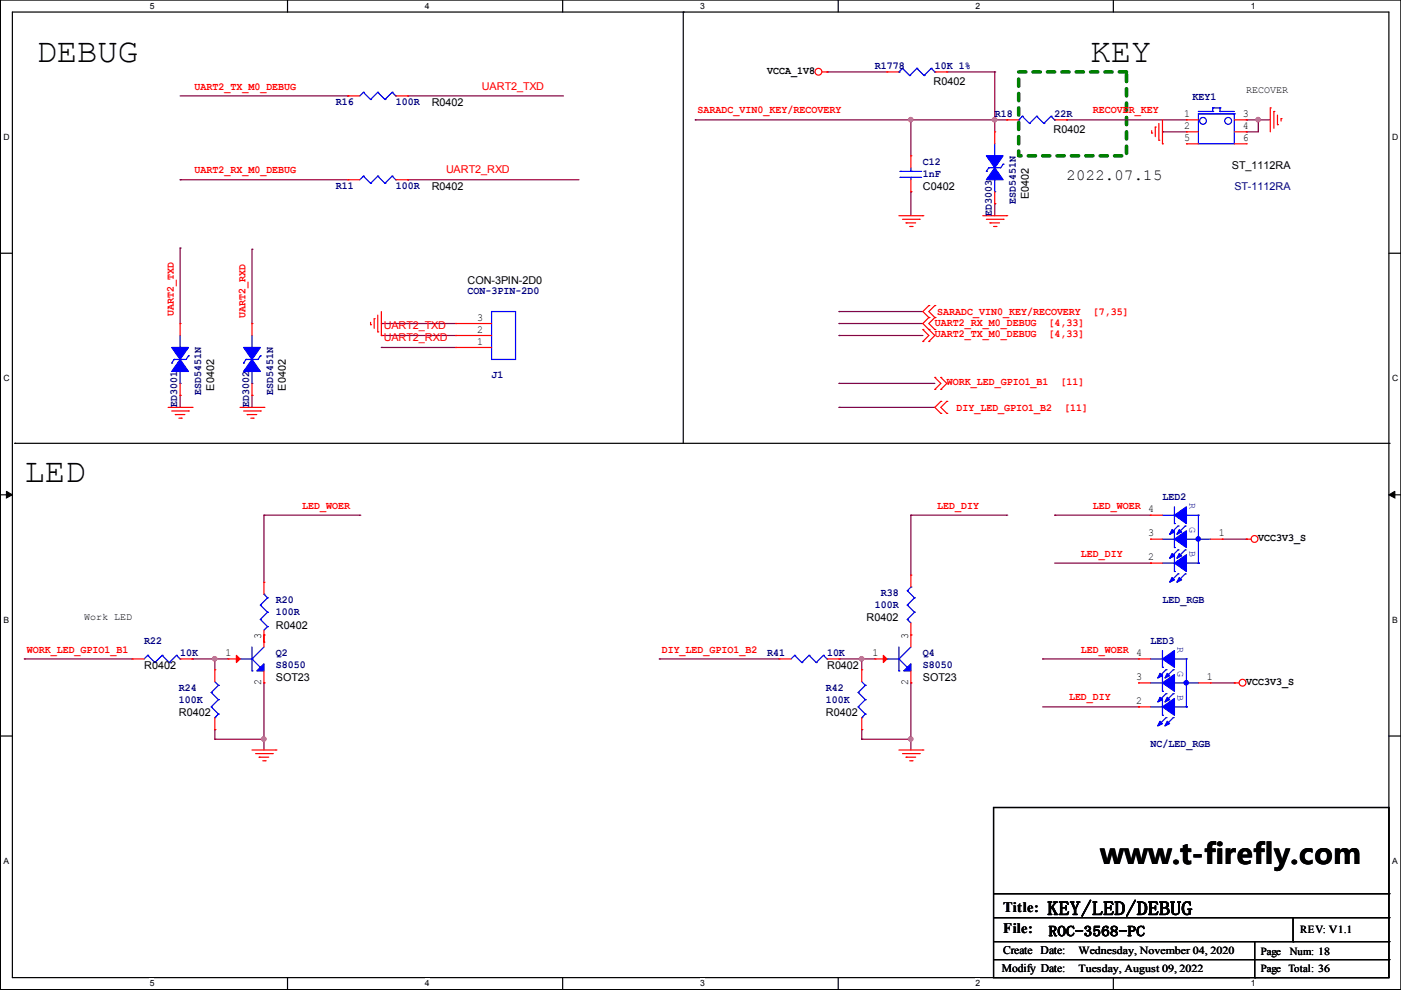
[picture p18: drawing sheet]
<svg xmlns="http://www.w3.org/2000/svg" width="297mm" height="210mm" viewBox="0 0 297 210" stroke-linecap="round" stroke-linejoin="round" font-family="sans-serif">
<defs><g id="words">
<g font-size="7.2">
<text x="7.7" y="13.2">DEBUG</text>
<text x="231.2" y="13.2">KEY</text>
<text x="5.2" y="102.1">LED</text>
</g>
<text font-size="6" x="233.3" y="183.2">www.t-firefly.com</text>
<text font-size="4.1" x="222.1" y="194">KEY/LED/DEBUG</text>
<text font-size="3.3" x="226.1" y="38.2">2022.07.15</text>
<g font-size="3">
<text x="212.7" y="193.3">Title:</text>
<text x="212.7" y="197.9">File:</text>
<text x="222.3" y="198.5">ROC-3568-PC</text>
</g>
<g font-size="2.5">
<text x="212.7" y="202.4">Create Date:</text>
<text x="212.4" y="206.2">Modify Date:</text>
</g>
<g font-size="2.3">
<text x="162.6" y="15.7">VCCA_1V8</text>
<text x="198" y="18">R0402</text>
<text x="91.5" y="22.5">R0402</text>
<text x="223.4" y="28.1">R0402</text>
<text x="251" y="24.8">1</text>
<text x="251" y="27.4">2</text>
<text x="251" y="29.9">5</text>
<text x="263.5" y="24.8">3</text>
<text x="263.5" y="27.4">4</text>
<text x="263.5" y="29.9">6</text>
<text x="261.2" y="35.7">ST_1112RA</text>
<text x="91.5" y="40.3">R0402</text>
<text x="195.7" y="40.3">C0402</text>
<text x="218.1" y="42.2" transform="rotate(-90 218.1 42.2)">E0402</text>
<text x="99.1" y="60.1">CON-3PIN-2D0</text>
<text x="101.2" y="70.5">2</text>
<text x="101.2" y="68">3</text>
<text x="101.2" y="73.1">1</text>
<text x="45.4" y="82.8" transform="rotate(-90 45.4 82.8)">E0402</text>
<text x="60.6" y="82.8" transform="rotate(-90 60.6 82.8)">E0402</text>
<text x="243.4" y="108.6">4</text>
<text x="243.4" y="113.7">3</text>
<text x="258.4" y="113.7">1</text>
<text x="243.4" y="118.8">2</text>
<text x="266.8" y="114.7">VCC3V3_S</text>
<text x="183.7" y="131.8">R0402</text>
<text x="55.4" y="135.4" transform="rotate(-90 55.4 135.4)">3</text>
<text x="58.5" y="133.3">R0402</text>
<text x="192.5" y="135.4" transform="rotate(-90 192.5 135.4)">3</text>
<text x="30.6" y="141.9">R0402</text>
<text x="47.8" y="139.1">1</text>
<text x="175.3" y="141.9">R0402</text>
<text x="185" y="139.1">1</text>
<text x="240.9" y="139.1">4</text>
<text x="55.4" y="145.3" transform="rotate(-90 55.4 145.3)">2</text>
<text x="58.5" y="144.5">SOT23</text>
<text x="192.5" y="145.3" transform="rotate(-90 192.5 145.3)">2</text>
<text x="195.7" y="144.5">SOT23</text>
<text x="240.9" y="144.2">3</text>
<text x="240.9" y="149.3">2</text>
<text x="255.9" y="144.2">1</text>
<text x="264.2" y="145.2">VCC3V3_S</text>
<text x="37.9" y="151.8">R0402</text>
<text x="175.1" y="151.8">R0402</text>
<text x="275.7" y="197.9">REV: V1.1</text>
<text x="228.7" y="202.2">Wednesday, November 04, 2020</text>
<text x="267.3" y="202.5">Page</text>
<text x="273.5" y="202.5">Num: 18</text>
<text x="228.7" y="206">Tuesday, August 09, 2022</text>
<text x="267.3" y="206">Page</text>
<text x="273.2" y="206">Total: 36</text>
</g>
<g font-size="2.3" fill="#000080">
<text x="185.5" y="14.7">R1778</text>
<text x="198.2" y="14.7">10K 1%</text>
<text x="71.2" y="22.3">R16</text>
<text x="83.9" y="22.3">100R</text>
<text x="252.8" y="21.3">KEY1</text>
<text x="210.9" y="24.8">R18</text>
<text x="223.6" y="24.8">22R</text>
<text x="195.7" y="35">C12</text>
<text x="71.2" y="40.1">R11</text>
<text x="83.9" y="40.1">100R</text>
<text x="195.7" y="37.5">1nF</text>
<text x="261.7" y="40.3">ST-1112RA</text>
<text x="210.3" y="45.7" transform="rotate(-90 210.3 45.7)">ED3003</text>
<text x="215.4" y="43.2" transform="rotate(-90 215.4 43.2)">ESD5451N</text>
<text x="99.1" y="62.4">CON-3PIN-2D0</text>
<text x="42.7" y="83.8" transform="rotate(-90 42.7 83.8)">ESD5451N</text>
<text x="57.9" y="83.8" transform="rotate(-90 57.9 83.8)">ESD5451N</text>
<text x="104.2" y="80.2">J1</text>
<text x="37.6" y="86.4" transform="rotate(-90 37.6 86.4)">ED3001</text>
<text x="52.8" y="86.4" transform="rotate(-90 52.8 86.4)">ED3002</text>
<text x="246.5" y="106.1">LED2</text>
<text x="58.5" y="127.9">R20</text>
<text x="58.5" y="130.5">100R</text>
<text x="185.5" y="129">100R</text>
<text x="186.8" y="126.4">R38</text>
<text x="246.5" y="127.9">LED_RGB</text>
<text x="30.6" y="136.6">R22</text>
<text x="243.9" y="136.6">LED3</text>
<text x="38.2" y="139.1">10K</text>
<text x="58.5" y="139.1">Q2</text>
<text x="58.5" y="141.7">S8050</text>
<text x="162.6" y="139.1">R41</text>
<text x="175.3" y="139.1">10K</text>
<text x="195.7" y="139.1">Q4</text>
<text x="195.7" y="141.7">S8050</text>
<text x="37.9" y="146.5">R24</text>
<text x="37.9" y="149">100K</text>
<text x="175.1" y="146.5">R42</text>
<text x="175.1" y="149">100K</text>
<text x="243.9" y="158.4">NC/LED_RGB</text>
</g>
<g font-size="2.3" fill="#f00">
<text x="41.2" y="19">UART2_TX_M0_DEBUG</text>
<text x="102.2" y="19">UART2_TXD</text>
<text x="147.9" y="24.1">SARADC_VIN0_KEY/RECOVERY</text>
<text x="231.7" y="24.1">RECOVER_KEY</text>
<text x="41.2" y="36.8">UART2_RX_M0_DEBUG</text>
<text x="94.6" y="36.8">UART2_RXD</text>
<text x="36.8" y="67.1" transform="rotate(-90 36.8 67.1)">UART2_TXD</text>
<text x="52.1" y="67.3" transform="rotate(-90 52.1 67.3)">UART2_RXD</text>
<text x="81.4" y="69.8">UART2_TXD</text>
<text x="198.2" y="69">UART2_RX_M0_DEBUG</text>
<text x="198.2" y="71.6">UART2_TX_M0_DEBUG</text>
<text x="198.7" y="66.7">SARADC_VIN0_KEY/RECOVERY</text>
<text x="222.3" y="69">[4,33]</text>
<text x="222.3" y="71.6">[4,33]</text>
<text x="231.7" y="66.7">[7,35]</text>
<text x="81.4" y="72.3">UART2_RXD</text>
<text x="200.7" y="81.7">WORK_LED_GPIO1_B1</text>
<text x="224.9" y="81.7">[11]</text>
<text x="202.8" y="87.1">DIY_LED_GPIO1_B2</text>
<text x="225.6" y="87.1">[11]</text>
<text x="64.1" y="107.9">LED_WOER</text>
<text x="198.7" y="107.9">LED_DIY</text>
<text x="231.7" y="107.9">LED_WOER</text>
<text x="229.2" y="118">LED_DIY</text>
<text x="5.7" y="138.4">WORK_LED_GPIO1_B1</text>
<text x="140.3" y="138.4">DIY_LED_GPIO1_B2</text>
<text x="229.2" y="138.4">LED_WOER</text>
<text x="226.7" y="148.5">LED_DIY</text>
</g>
<g font-size="2.1">
<text x="264.2" y="19.7">RECOVER</text>
<text x="17.9" y="131.4">Work LED</text>
</g>
<g font-size="2.1" fill="#00f">
<text x="252.2" y="106.7" transform="rotate(90 252.2 106.7)">R</text>
<text x="252.2" y="111.8" transform="rotate(90 252.2 111.8)">G</text>
<text x="252.2" y="116.9" transform="rotate(90 252.2 116.9)">B</text>
<text x="249.7" y="137.2" transform="rotate(90 249.7 137.2)">R</text>
<text x="249.7" y="142.3" transform="rotate(90 249.7 142.3)">G</text>
<text x="249.7" y="147.3" transform="rotate(90 249.7 147.3)">B</text>
</g>
<g font-size="1.8">
<text x="31.7" y="1.9">5</text>
<text x="90.1" y="1.9">4</text>
<text x="148.4" y="1.9">3</text>
<text x="206.8" y="1.9">2</text>
<text x="265.2" y="1.9">1</text>
<text x=".8" y="29.7">D</text>
<text x="295.1" y="29.7">D</text>
<text x=".8" y="80.9">C</text>
<text x="295.1" y="80.9">C</text>
<text x=".8" y="132.1">B</text>
<text x="295.1" y="132.1">B</text>
<text x=".8" y="183.2">A</text>
<text x="295.1" y="183.2">A</text>
<text x="31.7" y="209.1">5</text>
<text x="90.1" y="209.1">4</text>
<text x="148.4" y="209.1">3</text>
<text x="206.8" y="209.1">2</text>
<text x="265.2" y="209.1">1</text>
</g>
</g></defs>
<path d="M.1 0h296.9v209.8h-296.9zM2.6 2.6h291.9v204.7h-291.9z" fill="none" stroke="#000" stroke-width=".25"/>
<g fill="#fff">
<path d="M31.7 .3h1v1.9h-1z"/>
<path d="M31.7 207.5h1v2h-1z"/>
</g>
<path d="M61 0v2.6M61 207.3v2.5" fill="none" stroke="#000" stroke-width=".25"/>
<g fill="#fff">
<path d="M90.1 .3h.9v1.9h-.9z"/>
<path d="M90.1 207.5h.9v2h-.9z"/>
</g>
<path d="M119.3 0v2.6M119.3 207.3v2.5" fill="none" stroke="#000" stroke-width=".25"/>
<g fill="#fff">
<path d="M148.4 .3h1v1.9h-1z"/>
<path d="M148.4 207.5h1v2h-1z"/>
</g>
<path d="M177.7 0v2.6M177.7 207.3v2.5" fill="none" stroke="#000" stroke-width=".25"/>
<g fill="#fff">
<path d="M206.8 .3h1v1.9h-1z"/>
<path d="M206.8 207.5h1v2h-1z"/>
</g>
<path d="M236.1 0v2.6M236.1 207.3v2.5" fill="none" stroke="#000" stroke-width=".25"/>
<g fill="#fff">
<path d="M265.2 .3h.9v1.9h-.9z"/>
<path d="M265.2 207.5h.9v2h-.9z"/>
<path d="M.8 28.1h1.1v2h-1.1z"/>
<path d="M295.1 28.1h1.2v2h-1.2z"/>
<path d="M.8 79.3h1.1v1.9h-1.1z"/>
<path d="M295.1 79.3h1.2v1.9h-1.2z"/>
</g>
<path d="M.1 53.7h2.5M294.5 53.7h2.5" fill="none" stroke="#000" stroke-width=".25"/>
<g fill="#fff">
<path d="M.8 130.5h1.1v1.9h-1.1z"/>
<path d="M295.1 130.5h1.1v1.9h-1.1z"/>
</g>
<path d="M.1 104.9h2.5M294.5 104.9h2.5" fill="none" stroke="#000" stroke-width=".25"/>
<path d="M1.4 104.2l1.2 .7-1.2 .7zM294.5 104.9l1.2-.7v1.4z" fill="#000" stroke="#000" stroke-width=".21"/>
<g fill="#fff">
<path d="M.8 181.6h1v2h-1z"/>
<path d="M295.1 181.6h1.1v2h-1.1z"/>
</g>
<g fill="none" stroke="#000" stroke-width=".25">
<path d="M144.9 2.6h.1M144.9 2.6v91.4M3.1 94h.1M3.1 94h291.6M.1 156.1h2.5M294.5 156.1h2.5M210.7 171.2h83.8v36.1h-83.8zM210.7 189.5h83.8M210.7 194.6h83.8M210.7 199.7h83.8M266 199.7v7.6M274.2 199.7h.1"/>
<path d="M274.2 194.6v5.1M294.5 189.5h.1M294.5 194.6h.1M294.5 199.7h.1M210.7 203.5h83.8M266 207.3h.1M294.5 203.5h.1"/>
</g>
<path d="M216 15.3h22.8v17.7h-22.8z" fill="none" stroke="#008000" stroke-width=".76" stroke-dasharray="1.5 1.5"/>
<g fill="none" stroke="#800040" stroke-width=".25">
<path d="M175.3 15.3h.1M175.3 15.3h12.7M200.7 15.3h10.2M210.9 15.3h.1M210.9 15.3v12.7M38.2 38.1h.1M38.2 20.3h35.5M38.2 38.1h35.5M73.7 20.3h.1M86.4 38.1h.1M86.4 20.3h.1M86.4 20.3h33.1"/>
<path d="M86.4 38.1h36.4M147.4 25.4h.1M147.4 25.4h66M193.1 25.4h.1M193.1 25.4v7.6M210.9 25.4h.1M213.4 25.4h.1M226.1 25.4h.1M226.1 25.4h25.4M246.5 28h.1M246.5 28h5M264.2 25.4h.1"/>
<path d="M264.2 28h.1M264.2 25.4h5.1M266.8 25.4h.1M266.8 25.4v2.6h-2.6M38.2 52.6h.1M38.2 52.6v16M53.4 52.8h.1M53.4 52.8v15.8M193.1 40.7h.1M193.1 40.7v5M210.9 43.2h.1M210.9 43.2v2.5"/>
<path d="M80.9 68.6h.1M80.9 71.1h.1M80.9 73.7h.1M80.9 68.6h15.7M80.9 71.1h15.7M80.9 73.7h15.7M177.9 68.6h.1M177.9 71.1h.1M177.9 66.1h.1M177.9 68.6h17.8M177.9 71.1h17.8M177.9 66.1h17.8"/>
<path d="M38.2 83.8h.1M38.2 83.8v2.6M53.4 83.8h.1M53.4 83.8v2.6M177.9 81.3h.1M177.9 86.4h.1M177.9 81.3h20.3M177.9 86.4h20.3M56 109.2h.1M56 109.2v14.3M56 109.2h20.3M76.3 109.2h.1"/>
<path d="M193.1 109.2h.1M193.1 109.2v12.7M193.1 109.2h20.3M213.4 109.2h.1M223.6 109.2h.1M223.6 109.2h20.3M223.6 119.4h20.3M243.9 119.4h.1M259.2 114.3h5M264.2 114.3h.1M5.2 139.7h.1M5.2 139.7h22.8"/>
<path d="M40.7 139.7h.1M40.7 139.7h7.6M45.6 139.7h.1M45.6 139.7v2.3M56 134.6h.1M56 134.6v1.6M139.8 139.7h.1M139.8 139.7h25.4M177.9 139.7h.1M177.9 139.7h7.6M182.7 139.7h.1M182.7 139.7v2.3"/>
<path d="M221.1 139.7h.1M221.1 139.7h20.3M45.6 154.7h.1M45.6 156.7h.1M45.6 154.7v2M45.6 156.7h10.4M56 156.7h.1M56 144.8h.1M56 144.8v14.2M182.7 154.7h.1M182.7 156.7h.1M182.7 156.7h10.4"/>
<path d="M182.7 154.7v2M193.1 156.7h.1M193.1 144.8h.1M193.1 144.8v14.2M221.1 149.9h20.3M241.4 149.9h.1M256.6 144.8h5.1M261.7 144.8h.1"/>
</g>
<g fill="#f0f" stroke="#f0f" stroke-width=".25">
<circle cx="193.1" cy="25.4" r=".47"/>
<circle cx="55.9" cy="156.7" r=".47"/>
<circle cx="45.5" cy="139.7" r=".47"/>
<circle cx="266.7" cy="25.4" r=".47"/>
<circle cx="210.9" cy="25.4" r=".47"/>
<circle cx="182.7" cy="139.7" r=".47"/>
<circle cx="193.1" cy="156.7" r=".47"/>
</g>
<g fill="none" stroke="#f00" stroke-width=".25">
<path d="M174.3 15.3h1M175.3 15.3h.1M188 15.3h.1M188 15.3h2.6M198.2 15.3h2.5M200.7 15.3h.1M73.7 20.3h.1M73.7 38.1h.1M73.7 20.3h2.6M73.7 38.1h2.6M83.9 20.3h2.5M83.9 38.1h2.5"/>
<path d="M86.4 20.3h.1M86.4 38.1h.1M193.1 33h.1M193.1 33v2.6M193.1 38.1v2.6M210.9 28h.1M210.9 28v2.5M213.4 25.4h.1M213.4 25.4h2.6M223.6 25.4h2.5M226.1 25.4h.1M244.2 28.2h.1"/>
<path d="M244.2 27.7v.5M244.9 26.9h.1M244.9 26.9v2.1M245.7 29.7h.1M245.7 26.2v3.5M246.5 30.5h.1M246.5 25.4v5.1M251.5 25.4h.1M251.5 28h.1M251.5 30.5h.1M251.5 25.4h2.6M251.5 28h2.6"/>
<path d="M251.5 30.5h2.6M261.7 25.4h2.5M261.7 28h2.5M261.7 30.5h2.5M264.2 25.4h.1M264.2 28h.1M264.2 30.5h.1M269.3 22.9h.1M269.3 22.9v5.1M270.1 23.6h.1M270.1 23.6v3.6M270.8 26.4h.1"/>
<path d="M270.8 24.4v2M271.6 25.2h.1M271.6 25.2v.5M190.6 45.7h5.1M191.3 46.5h3.6M192.1 47.3h.1M192.1 47.3h2M192.9 48h.5M193.1 40.7h.1M193.4 48h.1M194.9 46.5h.1M195.7 45.7h.1"/>
<path d="M208.4 45.7h5M209.1 46.5h3.6M209.9 47.3h.1M209.9 47.3h2M210.7 48h.5M210.9 43.2h.1M210.9 40.7v2.5M211.2 48h.1M212.7 46.5h.1M213.4 45.7h.1M38.2 68.6h.1M38.2 68.6v2.5"/>
<path d="M53.4 68.6h.1M53.4 68.6v2.5M78.6 68.8h.1M78.6 68.3v.5M79.3 67.6h.1M79.3 67.6v2M80.1 70.4h.1M80.1 66.8v3.6M80.9 71.1h.1M80.9 66.1v5M96.6 73.7h.1M96.6 71.1h.1"/>
<path d="M96.6 68.6h.1M96.6 73.7h7.6M96.6 71.1h7.6M96.6 68.6h7.6M195.7 72.4h.1M195.7 69.9h.1M195.7 69.9l1.2 1.2-1.2 1.3M196.9 67.3h.1M196.9 69.9h.1M196.9 72.4h.1M196.9 64.8h.1M196.9 67.3l-1.2 1.3 2.5 2.5-1.3 1.3"/>
<path d="M196.9 64.8l-1.2 1.3 1.2 1.2M198.2 69.9h.1M198.2 67.3h.1M198.2 64.8h.1M198.2 67.3l-1.3 1.3 1.3 1.3M198.2 64.8l-1.3 1.3 1.3 1.2M35.6 86.4h5.1M36.4 87.1h3.6M37.2 87.9h.1M37.2 87.9h2M37.9 88.7h.5M38.2 83.8h.1"/>
<path d="M38.2 81.3v2.5M38.4 88.7h.1M40 87.1h.1M40.7 86.4h.1M50.9 86.4h5.1M51.6 87.1h3.6M52.4 87.9h.1M52.4 87.9h2M53.2 88.7h.5M53.4 83.8h.1M53.4 81.3v2.5M53.7 88.7h.1"/>
<path d="M55.2 87.1h.1M56 86.4h.1M198.2 82.6h.1M198.2 80h.1M198.2 80l1.3 1.3-1.3 1.3M199.5 82.6h.1M199.5 80h.1M199.5 87.6h.1M199.5 85.1h.1M199.5 80l1.2 1.3-1.2 1.3M199.5 85.1l-1.3 1.3 1.3 1.2M200.7 85.1h.1"/>
<path d="M200.7 87.6h.1M200.7 85.1l-1.2 1.3 1.2 1.2M243.9 109.2h.1M243.9 114.3h.1M243.9 119.4h.1M243.9 114.3h2.6M243.9 109.2h2.6M243.9 119.4h2.6M256.6 114.3h2.6M259.2 114.3h.1M264.2 114.3h.1M264.2 114.3h1.1"/>
<path d="M28 139.7h.1M28 139.7h2.6M38.2 139.7h2.5M40.7 139.7h.1M48.3 139.7h.1M48.3 139.7h2.6M56 136.2h.1M56 123.5h.1M56 134.6h.1M56 123.5v2.5M56 133.6v3.6M165.2 139.7h.1"/>
<path d="M165.2 139.7h2.5M175.3 139.7h2.6M177.9 139.7h.1M185.5 139.7h.1M185.5 139.7h2.5M193.1 134.6h.1M193.1 121.9h.1M193.1 121.9v2.6M193.1 132.1v5.1M241.4 139.7h.1M241.4 139.7h2.5M45.6 142h.1"/>
<path d="M45.6 154.7h.1M45.6 142v2.5M45.6 152.2v2.5M53.4 159h5.1M54.2 159.8h3.5M56 144.8h.1M56 142.3v2.5M57.7 159.8h.1M58.5 159h.1M182.7 142h.1M182.7 154.7h.1M182.7 142v2.5"/>
<path d="M182.7 152.2v2.5M190.6 159h5.1M191.3 159.8h3.6M193.1 144.8h.1M193.1 142.3v2.5M194.9 159.8h.1M195.7 159h.1M241.4 144.8h.1M241.4 149.9h.1M241.4 144.8h2.5M241.4 149.9h2.5M254.1 144.8h2.5"/>
<path d="M256.6 144.8h.1M261.7 144.8h.1M261.7 144.8h1M54.9 160.5h.1M54.9 160.5h2.1M55.7 161.3h.5M56.2 161.3h.1M192.1 160.5h.1M192.1 160.5h2M192.9 161.3h.5M193.4 161.3h.1"/>
<circle cx="173.5" cy="15.2" r=".72"/>
<circle cx="266" cy="114.3" r=".72"/>
<circle cx="263.4" cy="144.8" r=".72"/>
</g>
<g fill="none" stroke="#00f" stroke-width=".25">
<path d="M77 19.6h.1M77 19.6l-.7 .7M77 19.6l1.6 1.5M80.1 19.6h.1M80.1 19.6l-1.5 1.5M80.1 19.6l1.5 1.5M83.1 19.6h.1M83.1 19.6l-1.5 1.5M83.1 19.6l.8 .7M190.6 15.3h.1M191.3 14.5h.1M191.3 14.5l-.7 .8"/>
<path d="M191.3 14.5l1.6 1.5M192.9 16h.1M194.4 14.5h.1M194.4 14.5l-1.5 1.5M194.4 14.5l1.5 1.5M195.9 16h.1M197.4 14.5h.1M197.4 14.5l-1.5 1.5M197.4 14.5l.8 .8M198.2 15.3h.1M77 37.4h.1M77 37.4l-.7 .7"/>
<path d="M77 37.4l1.6 1.5M78.6 21.1h.1M78.6 38.9h.1M80.1 37.4h.1M80.1 37.4l-1.5 1.5M80.1 37.4l1.5 1.5M81.6 21.1h.1M81.6 38.9h.1M83.1 37.4h.1M83.1 37.4l-1.5 1.5M83.1 37.4l.8 .7M83.9 20.3h.1"/>
<path d="M83.9 38.1h.1M190.8 36.3h.1M190.8 37.6h.1M190.8 36.3h4.6M190.8 37.6h4.6M193.1 37.6h.1M193.1 36.3h.1M193.1 35.6v.7M193.1 37.6v.5M209.1 36.3h.1M209.6 35.6h.1M209.6 35.6l-.5 .7"/>
<path d="M210.9 33h.1M210.9 30.5v2.5M210.9 38.1v2.6M212.7 34.8h.1M212.7 34.8l-.5 .8h-2.6M216 25.4h.1M216.7 24.7h.1M216.7 24.7l-.7 .7M216.7 24.7l1.6 1.5M218.3 26.2h.1M219.8 24.7h.1M219.8 24.7l-1.5 1.5"/>
<path d="M219.8 24.7l1.5 1.5M221.3 26.2h.1M222.8 24.7h.1M222.8 24.7l-1.5 1.5M222.8 24.7l.8 .7M223.6 25.4h.1M254.1 24.1h7.6v6.4h-7.6zM254.1 23.6h.1M254.1 23.6h3M254.1 24.1h7.6M257.1 22.9h.1M257.1 23.6h.1"/>
<path d="M257.1 22.9h1.6M257.1 22.9v.7M258.7 22.9h.1M258.7 23.6h.1M258.7 22.9v.7M258.7 23.6h3M261.7 24.1h.1M210.9 40.7h.1M36.4 77h.1M36.9 76.2h.1M36.9 76.2l-.5 .8M38.2 73.7h.1"/>
<path d="M38.2 71.1v2.6M38.2 78.8v2.5M40 75.5h.1M40 75.5l-.5 .7h-2.6M51.6 77h.1M52.2 76.2h.1M52.2 76.2l-.6 .8M53.4 73.7h.1M53.4 71.1v2.6M53.4 78.8v2.5M55.2 75.5h.1M55.2 75.5l-.5 .7h-2.5"/>
<path d="M104.2 66.1h5.1v10.1h-5.1zM38.2 81.3h.1M53.4 81.3h.1M246.5 114.3h10.1M246.5 109.2h7.6M246.5 119.4h7.6M249 111h.1M249 116.1h.1M249 107.5v3.5M249 112.5v3.6M249 117.6v3.6M249.8 111.5h.1"/>
<path d="M249.8 116.6h.1M249.8 111.5l-1.6 1.5M249.8 116.6l-1.6 1.5M251.3 111.5h.1M251.3 116.6h.1M251.3 111.5l-1.5 1.5M251.3 116.6l-1.5 1.5M254.1 114.3h.1M254.1 109.2h.1M254.1 119.4h.1M254.1 109.2v10.2M31.3 139h.1"/>
<path d="M31.3 139l-.7 .7M31.3 139l1.6 1.5M34.4 139h.1M34.4 139l-1.5 1.5M34.4 139l1.5 1.5M37.4 139h.1M37.4 139l-1.5 1.5M37.4 139l.8 .7M38.2 139.7h.1M50.9 139.7h.1M50.9 139.7h2.5M53.4 139.7h.1"/>
<path d="M53.4 139.7l1.8 1.8M53.4 137.2v5.1M55.2 131.3h.1M55.2 128.3h.1M55.2 131.3l1.5 1.6M55.2 128.3l1.5 1.5M56 126h.1M56 126l.7 .8M56 137.2l-2.6 2.5M56.7 132.9h.1M56.7 129.8h.1M56.7 126.8h.1"/>
<path d="M56.7 132.9l-.7 .7M56.7 129.8l-1.5 1.5M56.7 126.8l-1.5 1.5M168.5 139h.1M168.5 139l-.8 .7M168.5 139l1.5 1.5M171.5 139h.1M171.5 139l-1.5 1.5M171.5 139l1.6 1.5M174.6 139h.1M174.6 139l-1.5 1.5M174.6 139l.7 .7"/>
<path d="M175.3 139.7h.1M188 139.7h.1M188 139.7h2.6M190.6 139.7h.1M190.6 139.7l1.8 1.8M190.6 137.2v5.1M192.4 131.3h.1M192.4 128.3h.1M192.4 125.2h.1M192.4 131.3l.7 .8M192.4 128.3l1.5 1.5M192.4 125.2l1.5 1.6"/>
<path d="M193.1 124.5h.1M193.1 124.5l-.7 .7M193.1 137.2l-2.5 2.5M193.9 129.8h.1M193.9 126.8h.1M193.9 129.8l-1.5 1.5M193.9 126.8l-1.5 1.5M243.9 139.7h7.6M246.5 137.9v3.6M249 121.2h.1M249.8 121.7h.1M249.8 121.7l-1.6 1.5"/>
<path d="M251.3 121.7h.1M251.3 121.7l-1.5 1.5M251.5 139.7h.1M251.5 139.7v10.2M32.9 140.5h.1M35.9 140.5h.1M44.8 146.8h.1M44.8 149.9h.1M44.8 146.8l1.5 1.6M44.8 149.9l1.5 1.5M45.6 152.2h.1M45.6 144.5l.7 .8"/>
<path d="M46.3 145.3h.1M46.3 148.4h.1M46.3 151.4h.1M46.3 145.3l-1.5 1.5M46.3 148.4l-1.5 1.5M46.3 151.4l-.7 .8M53.4 142.3h.1M55.2 141.5h.1M170 140.5h.1M173.1 140.5h.1M181.9 146.8h.1M181.9 149.9h.1"/>
<path d="M181.9 146.8l1.6 1.6M181.9 149.9l1.6 1.5M182.7 152.2h.1M182.7 144.5l.8 .8M183.5 145.3h.1M183.5 148.4h.1M183.5 151.4h.1M183.5 145.3l-1.6 1.5M183.5 148.4l-1.6 1.5M183.5 151.4l-.8 .8M190.6 142.3h.1M192.4 141.5h.1"/>
<path d="M243.9 144.8h10.2M243.9 149.9h7.6M246.5 141.5h.1M246.5 146.6h.1M246.5 151.7h.1M246.5 143v3.6M246.5 148.1v3.6M247.2 142h.1M247.2 147.1h.1M247.2 152.2h.1M247.2 142l-1.5 1.5M247.2 147.1l-1.5 1.5"/>
<path d="M247.2 152.2l-1.5 1.5M248.8 142h.1M248.8 147.1h.1M248.8 152.2h.1M248.8 142l-1.6 1.5M248.8 147.1l-1.6 1.5M248.8 152.2l-1.6 1.5M251.5 144.8h.1M251.5 149.9h.1"/>
<circle cx="255.1" cy="25.6" r=".72"/>
<circle cx="260.4" cy="25.6" r=".72"/>
</g>
<g fill="#00f" stroke="#00f" stroke-width=".25">
<path d="M249 109.2l2.5-1.7v3.5z" fill-rule="evenodd"/>
<path d="M248.5 112.3l.5 .5-1 .5z" fill-rule="evenodd"/>
<path d="M250 112.3l.5 .5-1 .5z" fill-rule="evenodd"/>
<path d="M249 114.3l2.5-1.8v3.6z" fill-rule="evenodd"/>
<path d="M250 117.4l.5 .5-1 .5z" fill-rule="evenodd"/>
<path d="M248.5 117.4l.5 .5-1 .5z" fill-rule="evenodd"/>
<path d="M248.5 122.4l.5 .6-1 .5z" fill-rule="evenodd"/>
<path d="M250 122.4l.5 .6-1 .5z" fill-rule="evenodd"/>
<path d="M249 119.4l2.5-1.8v3.6z" fill-rule="evenodd"/>
<path d="M246.5 139.7l2.5-1.8v3.6z" fill-rule="evenodd"/>
<path d="M246 142.8l.5 .5-1.1 .5z" fill-rule="evenodd"/>
<path d="M247.5 142.8l.5 .5-1 .5z" fill-rule="evenodd"/>
<path d="M246.5 144.8l2.5-1.8v3.6z" fill-rule="evenodd"/>
<path d="M247.5 147.8l.5 .6-1 .5z" fill-rule="evenodd"/>
<path d="M246 147.8l.5 .6-1.1 .5z" fill-rule="evenodd"/>
<path d="M246 152.9l.5 .5-1.1 .5z" fill-rule="evenodd"/>
<path d="M247.5 152.9l.5 .5-1 .5z" fill-rule="evenodd"/>
<path d="M246.5 149.9l2.5-1.8v3.6z" fill-rule="evenodd"/>
<path d="M36.4 73.7h3.6l-1.8 2.5z" fill-rule="evenodd"/>
<path d="M38.2 76.2l1.8 2.6h-3.6z" fill-rule="evenodd"/>
<path d="M193.1 140.7v1.6h-1.5z" fill-rule="evenodd"/>
<path d="M209.1 33h3.6l-1.8 2.6z" fill-rule="evenodd"/>
<path d="M210.9 35.6l1.8 2.5h-3.6z" fill-rule="evenodd"/>
<path d="M55.2 141.5l.8-.8v1.6h-1.6z" fill-rule="evenodd"/>
<path d="M51.6 73.7h3.6l-1.8 2.5z" fill-rule="evenodd"/>
<path d="M53.4 76.2l1.8 2.6h-3.6z" fill-rule="evenodd"/>
<circle cx="254" cy="114.3" r=".47"/>
<circle cx="251.5" cy="144.8" r=".47"/>
</g>
<g fill="#f00" stroke="#f00" stroke-width=".25">
<path d="M187.3 139l.7 .7-.7 .8z"/>
<path d="M50.1 139l.8 .7-.8 .8z"/>
</g>
<use href="#words"/>
</svg>
